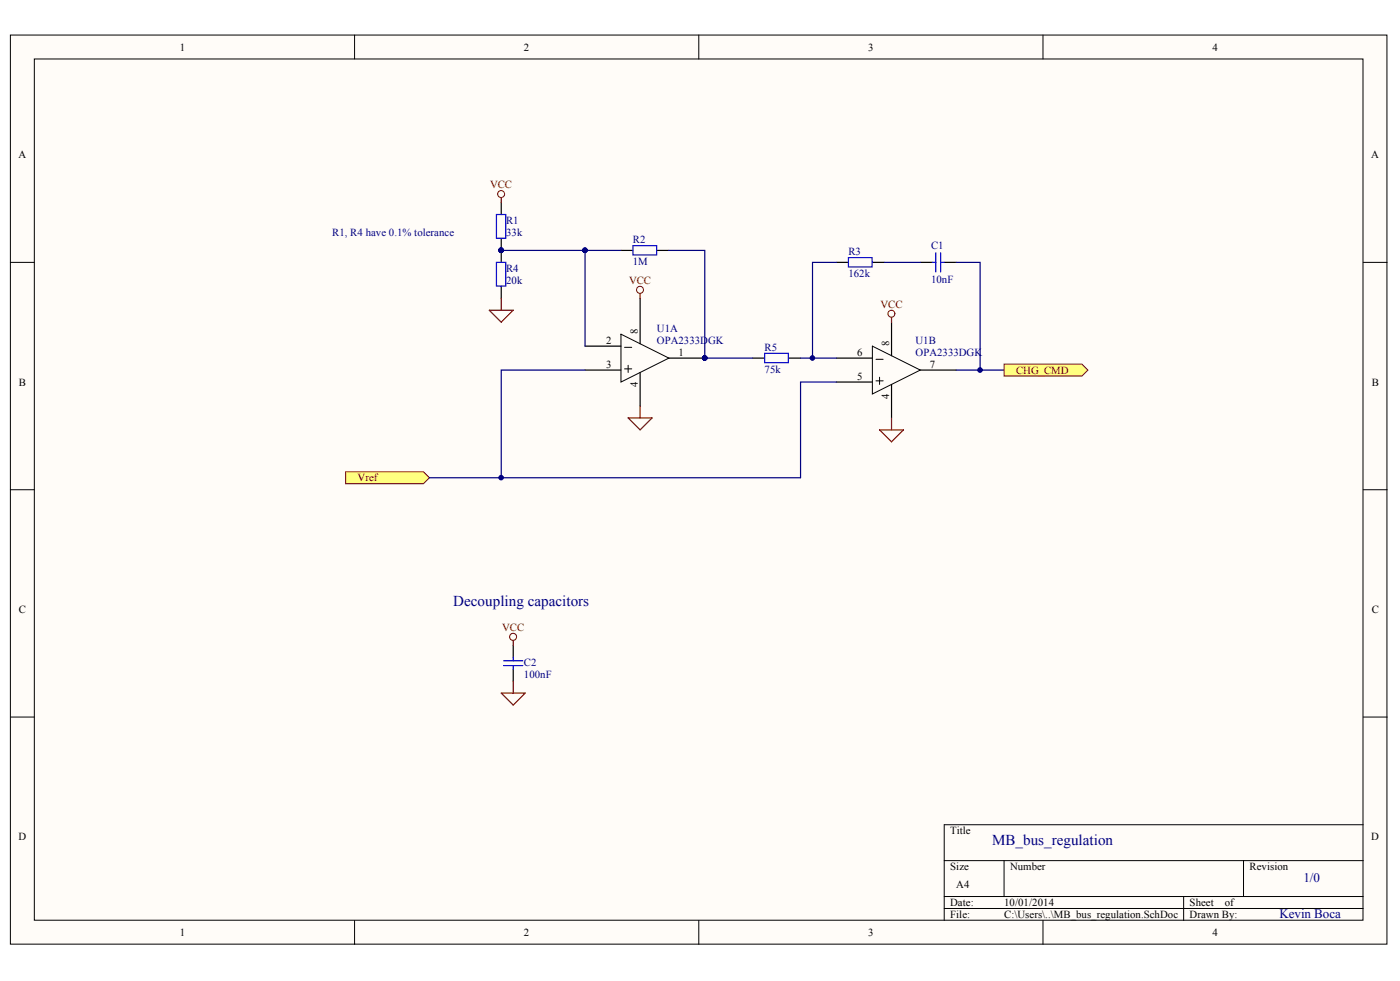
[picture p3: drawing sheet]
<svg xmlns="http://www.w3.org/2000/svg" width="291mm" height="204mm" viewBox="0 0 291 204" stroke-linecap="round" stroke-linejoin="round" font-family="sans-serif">
<defs><g id="words">
<g font-size="3.1" fill="#000080">
<text x="94.2" y="126">Decoupling capacitors</text>
<text x="206.2" y="175.7">MB_bus_regulation</text>
</g>
<g font-size="2.7" fill="#000080">
<text x="271" y="183.3">1/0</text>
<text x="266" y="190.8">Kevin Boca</text>
</g>
<g font-size="2.2">
<text x="37.4" y="10.5">1</text>
<text x="108.9" y="10.5">2</text>
<text x="180.5" y="10.5">3</text>
<text x="252.1" y="10.5">4</text>
<text x="3.9" y="32.9">A</text>
<text x="285.1" y="32.9">A</text>
<text x="126" y="71.5">2</text>
<text x="132.6" y="69.4" transform="rotate(-90 132.6 69.4)">8</text>
<text x="184.9" y="71.9" transform="rotate(-90 184.9 71.9)">8</text>
<text x="126" y="76.4">3</text>
<text x="141.1" y="73.9">1</text>
<text x="178.2" y="73.9">6</text>
<text x="193.3" y="76.4">7</text>
<text x="3.9" y="80.1">B</text>
<text x="132.6" y="80.5" transform="rotate(-90 132.6 80.5)">4</text>
<text x="178.2" y="78.9">5</text>
<text x="184.9" y="83" transform="rotate(-90 184.9 83)">4</text>
<text x="285.2" y="80.1">B</text>
<text x="3.9" y="127.4">C</text>
<text x="285.2" y="127.4">C</text>
<text x="197.5" y="173.4">Title</text>
<text x="3.9" y="174.7">D</text>
<text x="285.1" y="174.7">D</text>
<text x="197.5" y="180.9">Size</text>
<text x="198.8" y="184.6">A4</text>
<text x="210" y="180.9">Number</text>
<text x="259.8" y="180.9">Revision</text>
<text x="197.5" y="188.3">Date:</text>
<text x="197.5" y="190.8">File:</text>
<text x="208.7" y="188.3">10/01/2014</text>
<text x="208.7" y="190.8">C:\Users\..\MB_bus_regulation.SchDoc</text>
<text x="247.3" y="188.3">Sheet</text>
<text x="247.3" y="190.8">Drawn By:</text>
<text x="254.6" y="188.3">of</text>
<text x="37.4" y="194.6">1</text>
<text x="108.9" y="194.6">2</text>
<text x="180.5" y="194.6">3</text>
<text x="252.1" y="194.6">4</text>
</g>
<g font-size="2.2" fill="#800000">
<text x="101.9" y="39.1">VCC</text>
<text x="130.8" y="59">VCC</text>
<text x="183" y="64">VCC</text>
<text x="211.2" y="77.7">CHG_CMD</text>
<text x="74.3" y="100.1">Vref</text>
<text x="104.4" y="131.2">VCC</text>
</g>
<g font-size="2.2" fill="#000080">
<text x="105.2" y="46.6">R1</text>
<text x="69" y="49.1">R1, R4 have 0.1% tolerance</text>
<text x="105.2" y="49.1">33k</text>
<text x="131.6" y="50.6">R2</text>
<text x="176.4" y="53.1">R3</text>
<text x="193.5" y="51.8">C1</text>
<text x="105.2" y="56.5">R4</text>
<text x="105.2" y="59">20k</text>
<text x="131.6" y="55.1">1M</text>
<text x="176.4" y="57.5">162k</text>
<text x="193.5" y="58.8">10nF</text>
<text x="136.6" y="69">U1A</text>
<text x="136.6" y="71.5">OPA2333DGK</text>
<text x="190.3" y="71.5">U1B</text>
<text x="159" y="73">R5</text>
<text x="159" y="77.4">75k</text>
<text x="190.3" y="73.9">OPA2333DGK</text>
<text x="108.9" y="138.3">C2</text>
<text x="108.9" y="140.8">100nF</text>
</g>
</g></defs>
<g fill="#fffcf8" stroke="#000" stroke-width=".21">
<path d="M2.2 7.3h286.1v188.9h-286.1z"/>
<path d="M7.1 12.3h276.2v179h-276.2z"/>
</g>
<g fill="none" stroke="#000" stroke-width=".21">
<path d="M73.7 7.3v5M145.3 7.3v5M216.8 7.3v5M2.2 54.5h4.9M283.4 54.5h5M129.1 69.5l9.9 4.9-9.9 5zM129.8 72.2h1.5M129.8 76.7h1.5M130.6 75.9v1.5M181.4 71.9l9.9 5-9.9 5zM182.1 74.7h1.5M182.1 79.2h1.5"/>
<path d="M182.8 78.4v1.5M2.2 101.8h4.9M283.4 101.8h5M2.2 149h4.9M283.4 149h5M196.3 178.9h87.1M208.7 178.9v7.4M258.5 178.9v7.4M283.4 171.4h-87.1v19.9M73.7 191.3v5M145.3 191.3v5M196.3 186.3h87.1"/>
<path d="M196.3 188.8h87.1M216.8 191.3v5M246.1 186.3v5"/>
</g>
<g fill="none" stroke="#000" stroke-width=".25">
<path d="M104.2 42.1v2.5M104.2 49.6v4.9M104.2 59.5v2.5M129.1 52.1h2.5M136.6 52.1h2.4M173.9 54.5h2.5M181.4 54.5h2.4M191.3 54.5h2.5M196.3 54.5h2.5M121.6 76.9h7.5M121.6 71.9h7.5M133.1 62v9.4"/>
<path d="M133.1 77.4v7M139 74.4h7.5M156.5 74.4h2.5M163.9 74.4h2.5M173.9 74.4h7.5M173.9 79.4h7.5M185.3 67v6.9M185.3 79.9v7M191.3 76.9h7.5"/>
</g>
<g fill="#000080" stroke="#000080" stroke-width=".21">
<circle cx="146.5" cy="74.4" r=".47"/>
<circle cx="203.7" cy="76.9" r=".48"/>
<circle cx="168.9" cy="74.4" r=".47"/>
<circle cx="121.6" cy="52" r=".47"/>
<circle cx="104.2" cy="52" r=".47"/>
<circle cx="104.2" cy="99.3" r=".47"/>
</g>
<path d="M103.2 44.6h1.9v4.9h-1.9zM103.2 54.5h1.9v5h-1.9zM131.6 51.1h4.9v1.9h-4.9zM176.4 53.5h4.9v2h-4.9zM193.8 54.5h.7M194.5 52.5v4M195.5 52.5v4M195.5 54.5h.8M159 73.4h4.9v2h-4.9z" fill="none" stroke="#00f" stroke-width=".25"/>
<path d="M104.2 41.1v1M101.7 64.5h5l-2.5 2.5zM104.2 62v2.5M133.1 61v1M185.3 66v1M130.6 86.9h5l-2.5 2.5zM133.1 84.4v2.5M182.8 89.4h5l-2.5 2.4zM185.3 86.9v2.5" fill="none" stroke="#800000" stroke-width=".25"/>
<g fill="none" stroke="#800000" stroke-width=".21">
<circle cx="104.2" cy="40.3" r=".72"/>
<circle cx="133" cy="60.2" r=".73"/>
<circle cx="185.3" cy="65.2" r=".72"/>
</g>
<path d="M104.2 52.1h24.9M121.6 52.1v19.8M139 52.1h7.5v22.3h10M173.9 54.5h-5v19.9M183.8 54.5h7.5M198.8 54.5h5v22.4M121.6 76.9h-17.4v22.4M166.4 74.4h7.5M198.8 76.9h9.9" fill="none" stroke="#000080" stroke-width=".25"/>
<g fill="#ffff80" stroke="#800000" stroke-width=".21">
<path d="M208.7 75.7h16.2l1.3 1.2-1.3 1.3h-16.2z" fill-rule="evenodd"/>
<path d="M71.8 98.1h16.2l1.3 1.2-1.3 1.2h-16.2z" fill-rule="evenodd"/>
</g>
<path d="M173.9 79.4h-7.5v19.9h-77.1" fill="none" stroke="#000080" stroke-width=".25"/>
<path d="M106.7 134.1v2.5M106.7 139.1v2.5" fill="none" stroke="#000" stroke-width=".25"/>
<path d="M104.7 137.4h4M104.7 138.3h4M106.7 136.6v.8M106.7 138.3v.8" fill="none" stroke="#00f" stroke-width=".25"/>
<path d="M106.7 133.1v1M104.2 144.1h5l-2.5 2.5zM106.7 141.6v2.5" fill="none" stroke="#800000" stroke-width=".25"/>
<circle cx="106.7" cy="132.4" r=".73" fill="none" stroke="#800000" stroke-width=".21"/>
<use href="#words"/>
</svg>
